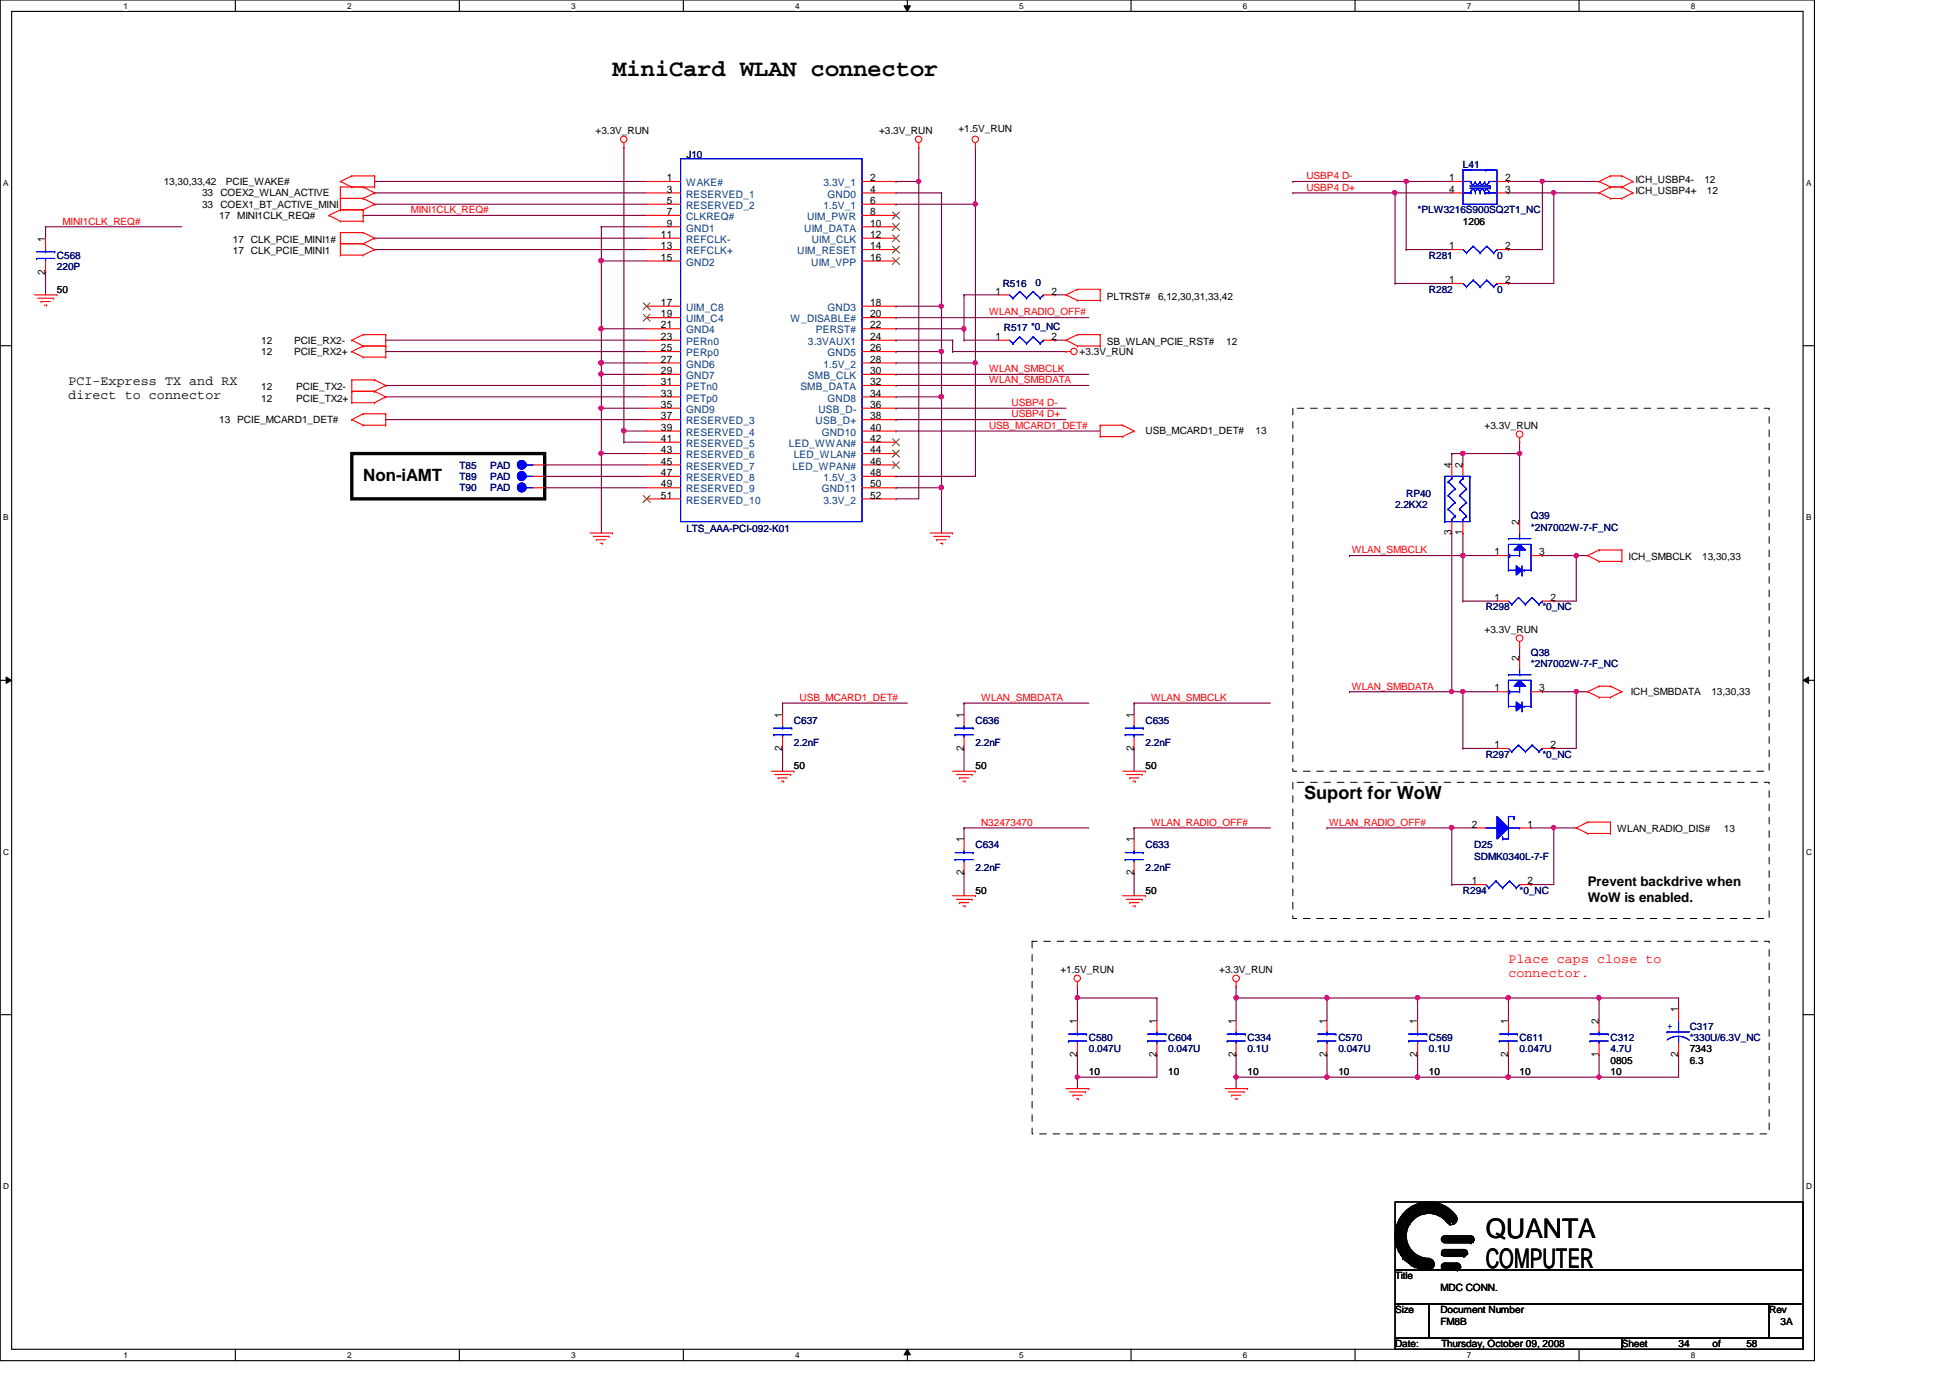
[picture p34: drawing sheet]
<svg xmlns="http://www.w3.org/2000/svg" width="297mm" height="210mm" viewBox="0 0 297 210" stroke-linecap="round" stroke-linejoin="round" font-family="sans-serif">
<defs><g id="words">
<g font-size="4.1">
<text x="226.3" y="188.5">QUANTA</text>
<text x="226.3" y="193.2">COMPUTER</text>
</g>
<text font-size="3.6" x="93.3" y="11.6">MiniCard WLAN connector</text>
<text font-size="2.8" x="198.7" y="121.8">Suport for WoW</text>
<text font-size="2.6" x="55.3" y="73.2">Non-iAMT</text>
<g font-size="2">
<text x="10.4" y="58.6">PCI-Express TX and RX</text>
<text x="10.4" y="60.7">direct to connector</text>
<text x="241.8" y="134.9">Prevent backdrive when</text>
<text x="241.8" y="137.4">WoW is enabled.</text>
</g>
<g font-size="2" fill="#f00">
<text x="229.8" y="146.6">Place caps close to</text>
<text x="229.8" y="148.8">connector.</text>
</g>
<g font-size="1.6">
<text x="101.6" y="27.6">1</text>
<text x="101.6" y="29.3">3</text>
<text x="132.5" y="27.6">2</text>
<text x="132.5" y="29.3">4</text>
<text x="220.7" y="27.6">1</text>
<text x="220.7" y="29.3">4</text>
<text x="229.3" y="27.6">2</text>
<text x="229.3" y="29.3">3</text>
<text x="101.6" y="31.1">5</text>
<text x="101.6" y="32.8">7</text>
<text x="101.6" y="34.5">9</text>
<text x="132.5" y="31.1">6</text>
<text x="132.5" y="32.8">8</text>
<text x="132.5" y="34.5">10</text>
<text x="6.9" y="41.8" transform="rotate(-90 6.9 41.8)">2</text>
<text x="6.9" y="36.8" transform="rotate(-90 6.9 36.8)">1</text>
<text x="100.7" y="36.2">11</text>
<text x="100.7" y="38">13</text>
<text x="100.7" y="39.7">15</text>
<text x="132.5" y="36.2">12</text>
<text x="132.5" y="38">14</text>
<text x="132.5" y="39.7">16</text>
<text x="220.7" y="38">1</text>
<text x="229.3" y="38">2</text>
<text x="100.7" y="46.6">17</text>
<text x="132.5" y="46.6">18</text>
<text x="151.6" y="44.9">1</text>
<text x="160.2" y="44.9">2</text>
<text x="220.7" y="43.1">1</text>
<text x="229.3" y="43.1">2</text>
<text x="100.7" y="48.3">19</text>
<text x="100.7" y="50">21</text>
<text x="100.7" y="51.8">23</text>
<text x="100.7" y="53.5">25</text>
<text x="132.5" y="48.3">20</text>
<text x="132.5" y="50">22</text>
<text x="132.5" y="51.8">24</text>
<text x="132.5" y="53.5">26</text>
<text x="151.6" y="51.8">1</text>
<text x="160.2" y="51.8">2</text>
<text x="100.7" y="55.2">27</text>
<text x="100.7" y="57">29</text>
<text x="100.7" y="58.7">31</text>
<text x="132.5" y="55.2">28</text>
<text x="132.5" y="57">30</text>
<text x="132.5" y="58.7">32</text>
<text x="100.7" y="60.4">33</text>
<text x="100.7" y="62.1">35</text>
<text x="100.7" y="63.9">37</text>
<text x="100.7" y="65.6">39</text>
<text x="132.5" y="60.4">34</text>
<text x="132.5" y="62.1">36</text>
<text x="132.5" y="63.9">38</text>
<text x="132.5" y="65.6">40</text>
<text x="100.7" y="67.3">41</text>
<text x="100.7" y="69">43</text>
<text x="100.7" y="70.8">45</text>
<text x="132.5" y="67.3">42</text>
<text x="132.5" y="69">44</text>
<text x="132.5" y="70.8">46</text>
<text x="221.1" y="71.3" transform="rotate(-90 221.1 71.3)">4</text>
<text x="222.8" y="71.3" transform="rotate(-90 222.8 71.3)">2</text>
<text x="100.7" y="72.5">47</text>
<text x="100.7" y="74.3">49</text>
<text x="100.7" y="75.9">51</text>
<text x="132.5" y="72.5">48</text>
<text x="132.5" y="74.3">50</text>
<text x="132.5" y="75.9">52</text>
<text x="221.1" y="81.5" transform="rotate(-90 221.1 81.5)">3</text>
<text x="222.8" y="81.5" transform="rotate(-90 222.8 81.5)">1</text>
<text x="231.4" y="80" transform="rotate(-90 231.4 80)">2</text>
<text x="227.7" y="84.6">1</text>
<text x="234.4" y="84.6">3</text>
<text x="227.7" y="91.5">1</text>
<text x="236.2" y="91.5">2</text>
<text x="231.4" y="100.7" transform="rotate(-90 231.4 100.7)">2</text>
<text x="227.7" y="105.3">1</text>
<text x="234.4" y="105.3">3</text>
<text x="119.2" y="109.3" transform="rotate(-90 119.2 109.3)">1</text>
<text x="146.8" y="109.3" transform="rotate(-90 146.8 109.3)">1</text>
<text x="172.7" y="109.3" transform="rotate(-90 172.7 109.3)">1</text>
<text x="227.7" y="114">1</text>
<text x="236.2" y="114">2</text>
<text x="119.2" y="114.3" transform="rotate(-90 119.2 114.3)">2</text>
<text x="146.8" y="114.3" transform="rotate(-90 146.8 114.3)">2</text>
<text x="172.7" y="114.3" transform="rotate(-90 172.7 114.3)">2</text>
<text x="146.8" y="128.3" transform="rotate(-90 146.8 128.3)">1</text>
<text x="172.7" y="128.3" transform="rotate(-90 172.7 128.3)">1</text>
<text x="224.2" y="126.1">2</text>
<text x="232.7" y="126.1">1</text>
<text x="146.8" y="133.3" transform="rotate(-90 146.8 133.3)">2</text>
<text x="172.7" y="133.3" transform="rotate(-90 172.7 133.3)">2</text>
<text x="224.2" y="134.7">1</text>
<text x="232.7" y="134.7">2</text>
<text x="164.1" y="156" transform="rotate(-90 164.1 156)">1</text>
<text x="176.2" y="156" transform="rotate(-90 176.2 156)">1</text>
<text x="188.3" y="156" transform="rotate(-90 188.3 156)">1</text>
<text x="202.1" y="156" transform="rotate(-90 202.1 156)">1</text>
<text x="215.9" y="156" transform="rotate(-90 215.9 156)">1</text>
<text x="229.7" y="156" transform="rotate(-90 229.7 156)">1</text>
<text x="243.5" y="156" transform="rotate(-90 243.5 156)">2</text>
<text x="255.6" y="154.2" transform="rotate(-90 255.6 154.2)">1</text>
<text x="164.1" y="161" transform="rotate(-90 164.1 161)">2</text>
<text x="176.2" y="161" transform="rotate(-90 176.2 161)">2</text>
<text x="188.3" y="161" transform="rotate(-90 188.3 161)">2</text>
<text x="202.1" y="161" transform="rotate(-90 202.1 161)">2</text>
<text x="215.9" y="161" transform="rotate(-90 215.9 161)">2</text>
<text x="229.7" y="161" transform="rotate(-90 229.7 161)">2</text>
<text x="243.5" y="161" transform="rotate(-90 243.5 161)">1</text>
<text x="255.6" y="161" transform="rotate(-90 255.6 161)">2</text>
</g>
<g font-size="1.6" fill="#004080">
<text x="104.5" y="28.4">WAKE#</text>
<text x="125.4" y="28.4">3.3V_1</text>
<text x="104.5" y="30.1">RESERVED_1</text>
<text x="104.5" y="31.8">RESERVED_2</text>
<text x="104.5" y="33.5">CLKREQ#</text>
<text x="104.5" y="35.3">GND1</text>
<text x="122.5" y="35.3">UIM_DATA</text>
<text x="122.9" y="33.5">UIM_PWR</text>
<text x="125.4" y="31.8">1.5V_1</text>
<text x="126.1" y="30.1">GND0</text>
<text x="104.5" y="37">REFCLK-</text>
<text x="104.5" y="38.7">REFCLK+</text>
<text x="104.5" y="40.5">GND2</text>
<text x="121.5" y="38.7">UIM_RESET</text>
<text x="123.6" y="40.5">UIM_VPP</text>
<text x="123.7" y="37">UIM_CLK</text>
<text x="104.5" y="47.4">UIM_C8</text>
<text x="126.1" y="47.4">GND3</text>
<text x="104.5" y="49.1">UIM_C4</text>
<text x="104.5" y="50.8">GND4</text>
<text x="104.5" y="52.5">PERn0</text>
<text x="120.4" y="49.1">W_DISABLE#</text>
<text x="123.1" y="52.5">3.3VAUX1</text>
<text x="124.3" y="50.8">PERST#</text>
<text x="104.5" y="54.3">PERp0</text>
<text x="104.5" y="56">GND6</text>
<text x="104.5" y="57.7">GND7</text>
<text x="104.5" y="59.4">PETn0</text>
<text x="121.9" y="59.4">SMB_DATA</text>
<text x="123.1" y="57.7">SMB_CLK</text>
<text x="125.4" y="56">1.5V_2</text>
<text x="126.1" y="54.3">GND5</text>
<text x="104.5" y="61.2">PETp0</text>
<text x="104.5" y="62.9">GND9</text>
<text x="104.5" y="64.6">RESERVED_3</text>
<text x="124.2" y="64.6">USB_D+</text>
<text x="124.7" y="62.9">USB_D-</text>
<text x="126.1" y="61.2">GND8</text>
<text x="104.5" y="66.4">RESERVED_4</text>
<text x="104.5" y="68.1">RESERVED_5</text>
<text x="104.5" y="69.8">RESERVED_6</text>
<text x="104.5" y="71.5">RESERVED_7</text>
<text x="120.2" y="68.1">LED_WWAN#</text>
<text x="120.7" y="71.5">LED_WPAN#</text>
<text x="120.9" y="69.8">LED_WLAN#</text>
<text x="125.2" y="66.4">GND10</text>
<text x="104.5" y="73.3">RESERVED_8</text>
<text x="104.5" y="75">RESERVED_9</text>
<text x="104.5" y="76.7">RESERVED_10</text>
<text x="125.2" y="75">GND11</text>
<text x="125.4" y="73.3">1.5V_3</text>
<text x="125.4" y="76.7">3.3V_2</text>
</g>
<g font-size="1.5">
<text x="90.7" y="20.4">+3.3V_RUN</text>
<text x="133.9" y="20.4">+3.3V_RUN</text>
<text x="146" y="20.1">+1.5V_RUN</text>
<text x="24.9" y="28.2">13,30,33,42</text>
<text x="30.8" y="29.9">33</text>
<text x="33.6" y="29.9">COEX2_WLAN_ACTIVE</text>
<text x="34.4" y="28.2">PCIE_WAKE#</text>
<text x="249.1" y="27.8">ICH_USBP4-</text>
<text x="249.1" y="29.5">ICH_USBP4+</text>
<text x="259.6" y="27.8">12</text>
<text x="260" y="29.5">12</text>
<text x="30.8" y="31.6">33</text>
<text x="33.4" y="33.4">17 MINI1CLK_REQ#</text>
<text x="33.6" y="31.6">COEX1_BT_ACTIVE_MINI</text>
<text x="222.8" y="34.2">1206</text>
<text x="35.5" y="38.7">17 CLK_PCIE_MINI1</text>
<text x="35.5" y="37">17 CLK_PCIE_MINI1#</text>
<text x="8.7" y="44.6">50</text>
<text x="168.6" y="45.6">PLTRST#</text>
<text x="176.4" y="45.6">6,12,30,31,33,42</text>
<text x="39.8" y="52.4">12</text>
<text x="44.8" y="52.4">PCIE_RX2-</text>
<text x="168.6" y="52.5">SB_WLAN_PCIE_RST#</text>
<text x="186.8" y="52.5">12</text>
<text x="39.8" y="59.4">12</text>
<text x="39.8" y="54.1">12</text>
<text x="44.8" y="54.1">PCIE_RX2+</text>
<text x="45.1" y="59.4">PCIE_TX2-</text>
<text x="164.5" y="54.1">+3.3V_RUN</text>
<text x="33.4" y="64.4">13 PCIE_MCARD1_DET#</text>
<text x="39.8" y="61.2">12</text>
<text x="45.1" y="61.2">PCIE_TX2+</text>
<text x="226.1" y="65.3">+3.3V_RUN</text>
<text x="174.5" y="66.2">USB_MCARD1_DET#</text>
<text x="191.3" y="66.2">13</text>
<text x="248.1" y="85.3">ICH_SMBCLK</text>
<text x="259.3" y="85.3">13,30,33</text>
<text x="226.1" y="96.4">+3.3V_RUN</text>
<text x="248.4" y="105.9">ICH_SMBDATA</text>
<text x="260.7" y="105.9">13,30,33</text>
<text x="120.9" y="117.1">50</text>
<text x="148.6" y="117.1">50</text>
<text x="174.5" y="117.1">50</text>
<text x="246.3" y="126.8">WLAN_RADIO_DIS#</text>
<text x="262.6" y="126.8">13</text>
<text x="148.6" y="136.1">50</text>
<text x="174.5" y="136.1">50</text>
<text x="161.5" y="148.2">+1.5V_RUN</text>
<text x="185.7" y="148.2">+3.3V_RUN</text>
<text x="257.4" y="160.3">7343</text>
<text x="165.9" y="163.7">10</text>
<text x="178" y="163.7">10</text>
<text x="190" y="163.7">10</text>
<text x="203.9" y="163.7">10</text>
<text x="217.7" y="163.7">10</text>
<text x="231.5" y="163.7">10</text>
<text x="245.3" y="163.7">10</text>
<text x="245.3" y="162.1">0805</text>
<text x="257.4" y="162.1">6.3</text>
<text x="212.5" y="194.9">Title</text>
<text x="219.4" y="196.6">MDC CONN.</text>
<text x="212.5" y="200">Size</text>
<text x="219.4" y="200">Document Number</text>
<text x="219.4" y="201.8">FM8B</text>
<text x="269.5" y="200">Rev</text>
<text x="271.2" y="201.8">3A</text>
<text x="212.5" y="205.2">Date:</text>
<text x="219.6" y="205.2">Thursday, October 09, 2008</text>
<text x="247.1" y="205.2">Sheet</text>
<text x="255.7" y="205.2">34</text>
<text x="260.9" y="205.2">of</text>
<text x="266" y="205.2">58</text>
</g>
<g font-size="1.5" fill="#000080">
<text x="104.6" y="24">J10</text>
<text x="222.8" y="25.6">L41</text>
<text x="215.9" y="32.5">*PLW3216S900SQ2T1_NC</text>
<text x="8.7" y="39.4">C568</text>
<text x="8.7" y="41.1">220P</text>
<text x="217.7" y="39.4">R281</text>
<text x="228" y="39.4">0</text>
<text x="152.7" y="43.7">R516</text>
<text x="157.7" y="43.6">0</text>
<text x="217.7" y="44.6">R282</text>
<text x="228" y="44.6">0</text>
<text x="152.9" y="50.5">R517 *0_NC</text>
<text x="70" y="71.4">T85</text>
<text x="74.7" y="71.4">PAD</text>
<text x="70" y="73.1">T89</text>
<text x="70" y="74.8">T90</text>
<text x="74.7" y="73.1">PAD</text>
<text x="74.7" y="74.8">PAD</text>
<text x="212.5" y="77.4">2.2KX2</text>
<text x="214.2" y="75.7">RP40</text>
<text x="104.6" y="81">LTS_AAA-PCI-092-K01</text>
<text x="233.2" y="79.1">Q39</text>
<text x="233.2" y="80.9">*2N7002W-7-F_NC</text>
<text x="226.3" y="93">R298</text>
<text x="234.9" y="93">*0_NC</text>
<text x="233.2" y="99.9">Q38</text>
<text x="233.2" y="101.6">*2N7002W-7-F_NC</text>
<text x="120.9" y="110.2">C637</text>
<text x="120.9" y="113.7">2.2nF</text>
<text x="148.6" y="110.2">C636</text>
<text x="148.6" y="113.7">2.2nF</text>
<text x="174.5" y="110.2">C635</text>
<text x="174.5" y="113.7">2.2nF</text>
<text x="226.3" y="115.4">R297</text>
<text x="234.9" y="115.4">*0_NC</text>
<text x="148.6" y="129.2">C634</text>
<text x="174.5" y="129.2">C633</text>
<text x="224.6" y="129.2">D25</text>
<text x="224.6" y="130.9">SDMK0340L-7-F</text>
<text x="148.6" y="132.7">2.2nF</text>
<text x="174.5" y="132.7">2.2nF</text>
<text x="222.8" y="136.1">R294</text>
<text x="231.5" y="136.1">*0_NC</text>
<text x="165.9" y="158.6">C580</text>
<text x="165.9" y="160.3">0.047U</text>
<text x="178" y="158.6">C604</text>
<text x="178" y="160.3">0.047U</text>
<text x="190" y="158.6">C334</text>
<text x="190" y="160.3">0.1U</text>
<text x="203.9" y="158.6">C570</text>
<text x="203.9" y="160.3">0.047U</text>
<text x="217.7" y="158.6">C569</text>
<text x="217.7" y="160.3">0.1U</text>
<text x="231.5" y="158.6">C611</text>
<text x="231.5" y="160.3">0.047U</text>
<text x="245.3" y="158.6">C312</text>
<text x="245.3" y="160.3">4.7U</text>
<text x="257.4" y="156.8">C317</text>
<text x="257.4" y="158.6">*330U/6.3V_NC</text>
</g>
<g font-size="1.5" fill="#f00">
<text x="199" y="29">USBP4 D+</text>
<text x="199" y="27.3">USBP4 D-</text>
<text x="9.5" y="34.2">MINI1CLK_REQ#</text>
<text x="62.6" y="32.5">MINI1CLK_REQ#</text>
<text x="150.7" y="48">WLAN_RADIO_OFF#</text>
<text x="150.7" y="56.7">WLAN_SMBCLK</text>
<text x="150.7" y="58.4">WLAN_SMBDATA</text>
<text x="150.7" y="65.3">USB_MCARD1_DET#</text>
<text x="154.1" y="61.8">USBP4 D-</text>
<text x="154.1" y="63.6">USBP4 D+</text>
<text x="205.9" y="84.3">WLAN_SMBCLK</text>
<text x="121.8" y="106.8">USB_MCARD1_DET#</text>
<text x="149.4" y="106.8">WLAN_SMBDATA</text>
<text x="175.3" y="106.8">WLAN_SMBCLK</text>
<text x="205.9" y="105">WLAN_SMBDATA</text>
<text x="149.4" y="125.8">N32473470</text>
<text x="175.3" y="125.8">WLAN_RADIO_OFF#</text>
<text x="202.5" y="125.8">WLAN_RADIO_OFF#</text>
</g>
<text font-size="1.5" fill="#00f" x="254" y="156.7">+</text>
<g font-size="1.3">
<text x="18.8" y="1.4">1</text>
<text x="52.9" y="1.4">2</text>
<text x="87" y="1.4">3</text>
<text x="121.1" y="1.4">4</text>
<text x="155.2" y="1.4">5</text>
<text x="189.3" y="1.4">6</text>
<text x="223.4" y="1.4">7</text>
<text x="257.6" y="1.4">8</text>
<text x=".5" y="28.3">A</text>
<text x="275.1" y="28.3">A</text>
<text x=".5" y="79.2">B</text>
<text x="275.1" y="79.2">B</text>
<text x=".5" y="130.2">C</text>
<text x="275.1" y="130.2">C</text>
<text x=".5" y="181.1">D</text>
<text x="275.1" y="181.1">D</text>
<text x="18.8" y="206.9">1</text>
<text x="52.9" y="206.9">2</text>
<text x="87" y="206.9">3</text>
<text x="121.1" y="206.9">4</text>
<text x="155.2" y="206.9">5</text>
<text x="189.3" y="206.9">6</text>
<text x="223.4" y="206.9">7</text>
<text x="257.6" y="206.9">8</text>
</g>
</g></defs>
<path d="M0 0h276.4v207.3h-276.4zM1.8 1.7h272.9v203.8h-272.9z" fill="none" stroke="#000" stroke-width=".17"/>
<g fill="#fff">
<path d="M18.8 .2h.7v1.4h-.7z"/>
<path d="M18.8 205.7h.7v1.4h-.7z"/>
</g>
<path d="M35.9 0v1.7M35.9 205.5v1.8" fill="none" stroke="#000" stroke-width=".17"/>
<g fill="#fff">
<path d="M52.9 .2h.6v1.4h-.6z"/>
<path d="M52.9 205.7h.6v1.4h-.6z"/>
</g>
<path d="M70 0v1.7M70 205.5v1.8" fill="none" stroke="#000" stroke-width=".17"/>
<g fill="#fff">
<path d="M87 .2h.7v1.4h-.7z"/>
<path d="M87 205.7h.7v1.4h-.7z"/>
</g>
<path d="M104.1 0v1.7M104.1 205.5v1.8" fill="none" stroke="#000" stroke-width=".17"/>
<g fill="#fff">
<path d="M121.1 .2h.7v1.4h-.7z"/>
<path d="M121.1 205.7h.7v1.4h-.7z"/>
</g>
<path d="M138.2 0v1.7M138.2 205.5v1.8" fill="none" stroke="#000" stroke-width=".17"/>
<path d="M137.7 .9h1l-.5 .8zM138.2 205.5l.5 .9h-1z" fill="#000"/>
<path d="M137.7 .9h1l-.5 .8zM138.2 205.5l.5 .9h-1z" fill="none" stroke="#000" stroke-width=".15"/>
<g fill="#fff">
<path d="M155.2 .2h.7v1.4h-.7z"/>
<path d="M155.2 205.7h.7v1.4h-.7z"/>
</g>
<path d="M172.3 0v1.7M172.3 205.5v1.8" fill="none" stroke="#000" stroke-width=".17"/>
<g fill="#fff">
<path d="M189.3 .2h.7v1.4h-.7z"/>
<path d="M189.3 205.7h.7v1.4h-.7z"/>
</g>
<path d="M206.4 0v1.7M206.4 205.5v1.8" fill="none" stroke="#000" stroke-width=".17"/>
<g fill="#fff">
<path d="M223.4 .2h.7v1.4h-.7z"/>
<path d="M223.4 205.7h.7v1.4h-.7z"/>
</g>
<path d="M240.5 0v1.7M240.5 205.5v1.8" fill="none" stroke="#000" stroke-width=".17"/>
<g fill="#fff">
<path d="M257.6 .2h.6v1.4h-.6z"/>
<path d="M257.6 205.7h.6v1.4h-.6z"/>
<path d="M.5 27.2h.8v1.4h-.8z"/>
<path d="M275.1 27.2h.8v1.4h-.8z"/>
<path d="M.5 78.1h.8v1.4h-.8z"/>
<path d="M275.1 78.1h.8v1.4h-.8z"/>
</g>
<path d="M0 52.7h1.8M274.7 52.7h1.7" fill="none" stroke="#000" stroke-width=".17"/>
<g fill="#fff">
<path d="M.5 129.1h.9v1.4h-.9z"/>
<path d="M275.1 129.1h.9v1.4h-.9z"/>
</g>
<path d="M0 103.6h1.8M274.7 103.6h1.7" fill="none" stroke="#000" stroke-width=".17"/>
<path d="M.9 103.1l.9 .5-.9 .5zM274.7 103.6l.8-.5v1z" fill="#000"/>
<path d="M.9 103.1l.9 .5-.9 .5zM274.7 103.6l.8-.5v1z" fill="none" stroke="#000" stroke-width=".15"/>
<g fill="#fff">
<path d="M.5 180h.9v1.4h-.9z"/>
<path d="M275.1 180h.9v1.4h-.9z"/>
</g>
<path d="M0 154.6h1.8M274.7 154.6h1.7" fill="none" stroke="#000" stroke-width=".17"/>
<g fill="none" stroke="#800040" stroke-width=".17">
<path d="M58.8 51.8h.1M58.8 51.8h39.7M160.7 44.9h.1M160.7 44.9h1.7M95 67.4h.1M95 65.7h.1M95 67.4h3.5M95 65.7v1.7M136.5 74.3h.1M136.5 74.3h6.9M222.8 114h.1M222.8 105.4h.1"/>
<path d="M222.8 114h5.2M222.8 105.4v8.6M164.1 164.1h.1M164.1 164.1v1.7"/>
</g>
<circle cx="222.8" cy="105.3" r=".33" fill="#f0f"/>
<circle cx="222.8" cy="105.3" r=".33" fill="none" stroke="#f0f" stroke-width=".17"/>
<path d="M58.8 58.7h.1M58.8 58.7h39.7M58.8 60.5h.1M58.8 60.5h39.7M221.1 105.4h.1M221.1 105.4h1.7M243.6 160.7h.1M243.6 160.7v3.4" fill="none" stroke="#800040" stroke-width=".17"/>
<circle cx="243.6" cy="164.1" r=".32" fill="#f0f"/>
<circle cx="243.6" cy="164.1" r=".32" fill="none" stroke="#f0f" stroke-width=".17"/>
<g fill="none" stroke="#800040" stroke-width=".17">
<path d="M57.1 29.4h.1M57.1 29.4h41.4M146.9 44.9h.1M146.9 44.9v5.2M146.9 44.9h5.2M136.5 62.2h.1M136.5 63.9h.1M136.5 62.2h25.9M136.5 63.9h25.9M231.5 69.1h.1M231.5 69.1v10.4M243.6 164.1h.1"/>
<path d="M243.6 164.1h12.1"/>
</g>
<circle cx="231.5" cy="69.1" r=".33" fill="#f0f"/>
<circle cx="231.5" cy="69.1" r=".33" fill="none" stroke="#f0f" stroke-width=".17"/>
<path d="M221.1 69.1h.1M221.1 69.1v1.7M221.1 81.2h.1M221.1 81.2v24.2M222.8 84.6h.1M222.8 84.6h5.2" fill="none" stroke="#800040" stroke-width=".17"/>
<circle cx="222.8" cy="84.6" r=".34" fill="#f0f"/>
<circle cx="222.8" cy="84.6" r=".34" fill="none" stroke="#f0f" stroke-width=".17"/>
<path d="M222.8 69.1h.1M222.8 69.1h8.7" fill="none" stroke="#800040" stroke-width=".17"/>
<circle cx="222.8" cy="69.1" r=".33" fill="#f0f"/>
<circle cx="222.8" cy="69.1" r=".33" fill="none" stroke="#f0f" stroke-width=".17"/>
<path d="M222.8 84.6h.1M222.8 91.6h.1M222.8 84.6v7M222.8 91.6h5.2M236.7 91.6h.1M240.1 84.6h.1M240.1 84.6h1.7M240.1 84.6v7h-3.4" fill="none" stroke="#800040" stroke-width=".17"/>
<circle cx="240.1" cy="84.6" r=".34" fill="#f0f"/>
<circle cx="240.1" cy="84.6" r=".34" fill="none" stroke="#f0f" stroke-width=".17"/>
<path d="M222.8 69.1h.1M222.8 69.1v1.7M231.5 67.4h.1M231.5 67.4v1.7M231.5 98.5h.1M231.5 98.5v1.7M234.9 84.6h.1M234.9 84.6h5.2M164.1 152h.1M164.1 152h12.1" fill="none" stroke="#800040" stroke-width=".17"/>
<circle cx="164.1" cy="152" r=".33" fill="#f0f"/>
<circle cx="164.1" cy="152" r=".33" fill="none" stroke="#f0f" stroke-width=".17"/>
<path d="M164.1 160.7h.1M164.1 160.7v3.4" fill="none" stroke="#800040" stroke-width=".17"/>
<circle cx="164.1" cy="164.1" r=".32" fill="#f0f"/>
<circle cx="164.1" cy="164.1" r=".32" fill="none" stroke="#f0f" stroke-width=".17"/>
<g fill="none" stroke="#800040" stroke-width=".17">
<path d="M58.8 53.6h.1M58.8 53.6h39.7M136.5 60.5h.1M136.5 60.5h6.9M176.2 152h.1M176.2 152v3.4M164.1 164.1h.1M176.2 160.7h.1M176.2 160.7v3.4h-12.1M188.3 164.1h.1M188.3 164.1h13.8M188.3 164.1v1.7"/>
<path d="M229.8 164.1h.1M229.8 164.1h13.8M255.7 160.7h.1M255.7 160.7v3.4"/>
</g>
<circle cx="202.1" cy="164.1" r=".32" fill="#f0f"/>
<circle cx="202.1" cy="164.1" r=".32" fill="none" stroke="#f0f" stroke-width=".17"/>
<circle cx="188.3" cy="164.1" r=".33" fill="#f0f"/>
<circle cx="188.3" cy="164.1" r=".33" fill="none" stroke="#f0f" stroke-width=".17"/>
<path d="M215.9 164.1h.1M215.9 164.1h13.9" fill="none" stroke="#800040" stroke-width=".17"/>
<circle cx="229.7" cy="164.1" r=".33" fill="#f0f"/>
<circle cx="229.7" cy="164.1" r=".33" fill="none" stroke="#f0f" stroke-width=".17"/>
<circle cx="215.9" cy="164.1" r=".32" fill="#f0f"/>
<circle cx="215.9" cy="164.1" r=".32" fill="none" stroke="#f0f" stroke-width=".17"/>
<path d="M202.1 164.1h.1M202.1 164.1h13.8" fill="none" stroke="#800040" stroke-width=".17"/>
<circle cx="215.9" cy="164.1" r=".32" fill="#f0f"/>
<circle cx="215.9" cy="164.1" r=".32" fill="none" stroke="#f0f" stroke-width=".17"/>
<circle cx="202.1" cy="164.1" r=".32" fill="#f0f"/>
<circle cx="202.1" cy="164.1" r=".32" fill="none" stroke="#f0f" stroke-width=".17"/>
<path d="M58.8 63.9h.1M58.8 63.9h39.7M188.3 152h.1M188.3 152v3.4M202.1 152h.1M202.1 152h13.8M215.9 152h.1M215.9 152v3.4" fill="none" stroke="#800040" stroke-width=".17"/>
<circle cx="215.9" cy="152" r=".33" fill="#f0f"/>
<circle cx="215.9" cy="152" r=".33" fill="none" stroke="#f0f" stroke-width=".17"/>
<circle cx="202.1" cy="152" r=".33" fill="#f0f"/>
<circle cx="202.1" cy="152" r=".33" fill="none" stroke="#f0f" stroke-width=".17"/>
<path d="M188.3 150.3h.1M188.3 150.3v1.7M202.1 152h.1M202.1 152v3.4M229.8 152h.1M229.8 152v3.4M229.8 160.7h.1M229.8 160.7v3.4" fill="none" stroke="#800040" stroke-width=".17"/>
<circle cx="229.7" cy="164.1" r=".33" fill="#f0f"/>
<circle cx="229.7" cy="164.1" r=".33" fill="none" stroke="#f0f" stroke-width=".17"/>
<path d="M229.8 152h.1M229.8 152h13.8" fill="none" stroke="#800040" stroke-width=".17"/>
<circle cx="243.5" cy="152" r=".33" fill="#f0f"/>
<circle cx="243.5" cy="152" r=".33" fill="none" stroke="#f0f" stroke-width=".17"/>
<circle cx="229.7" cy="152" r=".34" fill="#f0f"/>
<circle cx="229.7" cy="152" r=".34" fill="none" stroke="#f0f" stroke-width=".17"/>
<path d="M188.3 152h.1M188.3 152h13.8" fill="none" stroke="#800040" stroke-width=".17"/>
<circle cx="188.3" cy="152" r=".34" fill="#f0f"/>
<circle cx="188.3" cy="152" r=".34" fill="none" stroke="#f0f" stroke-width=".17"/>
<path d="M143.4 74.3h.1M143.4 74.3v6.9M188.3 160.7h.1M188.3 160.7v3.4M202.1 160.7h.1M202.1 160.7v3.4" fill="none" stroke="#800040" stroke-width=".17"/>
<circle cx="143.4" cy="74.2" r=".34" fill="#f0f"/>
<circle cx="143.4" cy="74.2" r=".34" fill="none" stroke="#f0f" stroke-width=".17"/>
<path d="M140 27.6h.1M140 27.6v48.4" fill="none" stroke="#800040" stroke-width=".17"/>
<circle cx="139.9" cy="27.6" r=".32" fill="#f0f"/>
<circle cx="139.9" cy="27.6" r=".32" fill="none" stroke="#f0f" stroke-width=".17"/>
<path d="M91.6 39.8h.1M91.6 39.8h6.9M136.5 27.6h.1M140 22.5h.1M140 22.5v5.1h-3.5M136.5 51.8h.1M136.5 51.8h8.6" fill="none" stroke="#800040" stroke-width=".17"/>
<circle cx="91.6" cy="39.7" r=".34" fill="#f0f"/>
<circle cx="91.6" cy="39.7" r=".34" fill="none" stroke="#f0f" stroke-width=".17"/>
<path d="M91.6 39.8h.1M91.6 39.8v10.3M234.9 105.4h.1M234.9 105.4h5.2M236.7 114h.1M236.7 114h3.4M236.7 126.1h.1M236.7 126.1v8.6" fill="none" stroke="#800040" stroke-width=".17"/>
<circle cx="236.6" cy="126.1" r=".33" fill="#f0f"/>
<circle cx="236.6" cy="126.1" r=".33" fill="none" stroke="#f0f" stroke-width=".17"/>
<path d="M146.9 51.8h.1M146.9 50.1h.1M146.9 51.8h5.2M146.9 50.1v1.7M160.7 51.8h.1M160.7 51.8h1.7M91.6 62.2h.1M91.6 62.2v6.9M236.7 126.1h.1M236.7 126.1h3.4" fill="none" stroke="#800040" stroke-width=".17"/>
<circle cx="146.8" cy="50.1" r=".33" fill="#f0f"/>
<circle cx="146.8" cy="50.1" r=".33" fill="none" stroke="#f0f" stroke-width=".17"/>
<g fill="none" stroke="#800040" stroke-width=".17">
<path d="M57.1 38h.1M57.1 36.3h.1M57.1 38h41.4M57.1 36.3h41.4M91.6 34.5h.1M91.6 34.5v5.3M145.1 51.8h.1M145.1 51.8v1.8M83 70.8h.1M83 74.3h.1M83 72.6h.1M83 70.8h15.5"/>
<path d="M83 74.3h15.5M83 72.6h15.5M143.4 60.5h.1M143.4 60.5v13.8M221.1 69.1h.1M221.1 69.1h1.7M205.6 84.6h.1M222.8 81.2h.1M222.8 81.2v3.4h-17.2M222.8 105.4h.1M222.8 105.4h5.2M164.1 150.3h.1"/>
<path d="M164.1 150.3v1.7M215.9 160.7h.1M215.9 160.7v3.4"/>
</g>
<circle cx="143.4" cy="60.4" r=".33" fill="#f0f"/>
<circle cx="143.4" cy="60.4" r=".33" fill="none" stroke="#f0f" stroke-width=".17"/>
<path d="M91.6 55.3h.1M91.6 55.3v1.7" fill="none" stroke="#800040" stroke-width=".17"/>
<circle cx="91.6" cy="55.3" r=".33" fill="#f0f"/>
<circle cx="91.6" cy="55.3" r=".33" fill="none" stroke="#f0f" stroke-width=".17"/>
<path d="M148.6 22.5h.1M148.6 22.5v8.6M91.6 57h.1M91.6 57v5.2M136.5 65.7h.1M136.5 65.7h31.1M240.1 105.4h.1M240.1 105.4v8.6M215.9 152h.1M215.9 152h13.9" fill="none" stroke="#800040" stroke-width=".17"/>
<circle cx="240.1" cy="105.3" r=".33" fill="#f0f"/>
<circle cx="240.1" cy="105.3" r=".33" fill="none" stroke="#f0f" stroke-width=".17"/>
<path d="M95 22.5h.1M95 22.5v43.2M95 65.7h.1M95 65.7h3.5M240.1 105.4h.1M240.1 105.4h1.7" fill="none" stroke="#800040" stroke-width=".17"/>
<circle cx="95" cy="65.6" r=".33" fill="#f0f"/>
<circle cx="95" cy="65.6" r=".33" fill="none" stroke="#f0f" stroke-width=".17"/>
<path d="M91.6 69.1h.1M91.6 69.1h6.9" fill="none" stroke="#800040" stroke-width=".17"/>
<circle cx="91.6" cy="69.1" r=".33" fill="#f0f"/>
<circle cx="91.6" cy="69.1" r=".33" fill="none" stroke="#f0f" stroke-width=".17"/>
<path d="M221.1 126.1h.1M221.1 134.7h.1M221.1 126.1h3.5M221.1 134.7h3.5M221.1 126.1v8.6M233.2 126.1h.1M233.2 126.1h3.5" fill="none" stroke="#800040" stroke-width=".17"/>
<circle cx="221.1" cy="126.1" r=".34" fill="#f0f"/>
<circle cx="221.1" cy="126.1" r=".34" fill="none" stroke="#f0f" stroke-width=".17"/>
<path d="M205.6 105.4h.1M205.6 105.4h15.5M202.1 126.1h.1M202.1 126.1h19M233.2 134.7h.1M233.2 134.7h3.5M164.1 152h.1M164.1 152v3.4M243.6 152h.1M243.6 152v3.4" fill="none" stroke="#800040" stroke-width=".17"/>
<circle cx="221.1" cy="105.3" r=".33" fill="#f0f"/>
<circle cx="221.1" cy="105.3" r=".33" fill="none" stroke="#f0f" stroke-width=".17"/>
<g fill="none" stroke="#800040" stroke-width=".17">
<path d="M136.5 29.4h.1M136.5 29.4h6.9M143.4 29.4h.1M143.4 29.4v24.2M136.5 48.4h.1M136.5 46.7h.1M136.5 48.4h29.4M136.5 46.7h6.9M143.4 46.7h.1M145.1 53.6h.1M145.1 53.6h17.3M243.6 152h.1"/>
<path d="M243.6 152h12.1M255.7 152h.1M255.7 152v1.7"/>
</g>
<circle cx="143.4" cy="46.6" r=".33" fill="#f0f"/>
<circle cx="143.4" cy="46.6" r=".33" fill="none" stroke="#f0f" stroke-width=".17"/>
<path d="M136.5 53.6h.1M136.5 53.6h6.9M143.4 53.6h.1M143.4 53.6v6.9" fill="none" stroke="#800040" stroke-width=".17"/>
<circle cx="143.4" cy="60.4" r=".33" fill="#f0f"/>
<circle cx="143.4" cy="60.4" r=".33" fill="none" stroke="#f0f" stroke-width=".17"/>
<circle cx="143.4" cy="53.5" r=".33" fill="#f0f"/>
<circle cx="143.4" cy="53.5" r=".33" fill="none" stroke="#f0f" stroke-width=".17"/>
<path d="M136.5 31.1h.1M136.5 31.1h12.1M148.6 31.1h.1M148.6 31.1v24.2" fill="none" stroke="#800040" stroke-width=".17"/>
<circle cx="148.6" cy="55.3" r=".32" fill="#f0f"/>
<circle cx="148.6" cy="55.3" r=".32" fill="none" stroke="#f0f" stroke-width=".17"/>
<circle cx="148.6" cy="31.1" r=".33" fill="#f0f"/>
<circle cx="148.6" cy="31.1" r=".33" fill="none" stroke="#f0f" stroke-width=".17"/>
<path d="M136.5 55.3h.1M136.5 55.3h12.1M148.6 55.3h.1M148.6 55.3v17.3h-12.1M91.6 62.2h.1M91.6 62.2h6.9M136.5 72.6h.1M136.5 76h.1M136.5 76h3.5" fill="none" stroke="#800040" stroke-width=".17"/>
<circle cx="91.6" cy="62.2" r=".33" fill="#f0f"/>
<circle cx="91.6" cy="62.2" r=".33" fill="none" stroke="#f0f" stroke-width=".17"/>
<path d="M91.6 57h.1M91.6 57h6.9" fill="none" stroke="#800040" stroke-width=".17"/>
<circle cx="91.6" cy="57" r=".34" fill="#f0f"/>
<circle cx="91.6" cy="57" r=".34" fill="none" stroke="#f0f" stroke-width=".17"/>
<path d="M91.6 55.3h.1M91.6 50.1h.1M91.6 55.3h6.9M91.6 50.1v5.2M91.6 50.1h6.9M91.6 69.1h.1M91.6 69.1v12.1" fill="none" stroke="#800040" stroke-width=".17"/>
<circle cx="91.6" cy="55.3" r=".33" fill="#f0f"/>
<circle cx="91.6" cy="55.3" r=".33" fill="none" stroke="#f0f" stroke-width=".17"/>
<circle cx="91.6" cy="50.1" r=".34" fill="#f0f"/>
<circle cx="91.6" cy="50.1" r=".34" fill="none" stroke="#f0f" stroke-width=".17"/>
<g fill="none" stroke="#800040" stroke-width=".17">
<path d="M6.9 34.5h.1M6.9 34.5h20.8M6.9 34.5v1.8M55.3 32.8h.1M55.3 32.8h43.2M57.1 27.6h.1M57.1 31.1h.1M57.1 27.6h41.4M57.1 31.1h41.4M91.6 34.5h.1M91.6 34.5h6.9M196.9 29.4h.1"/>
<path d="M196.9 29.4h15.6M212.5 29.4h.1M212.5 29.4v13.8M229.8 29.4h.1M229.8 38h.1M229.8 29.4h6.9M229.8 38h5.1M234.9 27.6h.1M234.9 27.6h8.7M6.9 41.4h.1M6.9 41.4v3.5M136.5 50.1h.1"/>
<path d="M136.5 57h.1M136.5 58.7h.1M136.5 50.1h10.4M136.5 57h29.4M136.5 58.7h29.4M212.5 43.2h.1M212.5 43.2h8.6M229.8 43.2h.1M229.8 43.2h6.9"/>
</g>
<circle cx="234.9" cy="27.6" r=".32" fill="#f0f"/>
<circle cx="234.9" cy="27.6" r=".32" fill="none" stroke="#f0f" stroke-width=".17"/>
<path d="M236.7 29.4h.1M236.7 29.4h6.9" fill="none" stroke="#800040" stroke-width=".17"/>
<circle cx="236.7" cy="29.4" r=".32" fill="#f0f"/>
<circle cx="236.7" cy="29.4" r=".32" fill="none" stroke="#f0f" stroke-width=".17"/>
<path d="M196.9 27.6h.1M196.9 27.6h17.3M214.2 38h.1M214.2 27.6h.1M214.2 38h6.9M214.2 27.6v10.4M229.8 27.6h.1M229.8 27.6h5.1M234.9 27.6h.1M234.9 27.6v10.4" fill="none" stroke="#800040" stroke-width=".17"/>
<circle cx="214.2" cy="27.6" r=".33" fill="#f0f"/>
<circle cx="214.2" cy="27.6" r=".33" fill="none" stroke="#f0f" stroke-width=".17"/>
<path d="M212.5 29.4h.1M212.5 29.4h8.6M214.2 27.6h.1M214.2 27.6h6.9" fill="none" stroke="#800040" stroke-width=".17"/>
<circle cx="212.5" cy="29.4" r=".33" fill="#f0f"/>
<circle cx="212.5" cy="29.4" r=".33" fill="none" stroke="#f0f" stroke-width=".17"/>
<g fill="none" stroke="#800040" stroke-width=".17">
<path d="M236.7 29.4h.1M236.7 29.4v13.8M119.2 107.1h.1M119.2 114h.1M119.2 107.1h19M119.2 107.1v1.7M119.2 114v3.5M146.9 107.1h.1M146.9 114h.1M146.9 107.1v1.7M146.9 114v3.5M146.9 107.1h19"/>
<path d="M172.8 107.1h.1M172.8 114h.1M172.8 107.1v1.7M172.8 114v3.5M172.8 107.1h20.7M146.9 126.1h.1M146.9 133h.1M146.9 126.1h19M146.9 126.1v1.7M146.9 133v3.4M172.8 126.1h.1M172.8 133h.1"/>
<path d="M172.8 126.1v1.7M172.8 133v3.4M172.8 126.1h20.7"/>
</g>
<g fill="none" stroke="#f00" stroke-width=".17">
<path d="M6.9 36.3v1.7M6.9 39.8v1.6M50.1 32.8h.1M50.1 32.8l1.8 .9M51.9 27.6h.1M51.9 28.5h.1M51.9 30.2h.1M51.9 32h.1M51.9 38.9h.1M51.9 37.1h.1M51.9 35.4h.1M51.9 33.7h.1"/>
<path d="M51.9 28.5h5.2M51.9 27.6l1.7 .9M51.9 28.5v3.5M51.9 35.4v3.5M51.9 30.2h3.4M51.9 32h3.4M51.9 37.1h3.4M51.9 38.9h3.4M51.9 35.4h3.4M51.9 32l-1.8 .8M51.9 33.7h3.4M53.6 26.8h.1"/>
<path d="M53.6 28.5h.1M53.6 26.8l-1.7 .8M53.6 26.8h3.5M55.3 28.5h.1M55.3 30.2h.1M55.3 32h.1M55.3 37.1h.1M55.3 38.9h.1M55.3 35.4h.1M55.3 33.7h.1M55.3 28.5l1.8 .9M55.3 30.2l1.8 .9"/>
<path d="M55.3 37.1l1.8 .9M55.3 35.4l1.8 .9M55.3 32v1.7M57.1 26.8h.1M57.1 28.5h.1M57.1 29.4h.1M57.1 31.1h.1M57.1 38h.1M57.1 36.3h.1M57.1 26.8v1.7M57.1 29.4l-1.8 .8M57.1 31.1l-1.8 .9"/>
<path d="M57.1 38l-1.8 .9M57.1 36.3l-1.8 .8M95 22.5h.1M95 21.8v.7M140 22.5h.1M140 21.8v.7M148.6 22.5h.1M148.6 21.8v.7M221.1 38h1.7M228 38h1.8M243.6 27.6h.1M243.6 29.4h.1"/>
<path d="M243.6 27.6l1.7 .9M243.6 29.4l1.7 .8M245.3 28.5h.1M245.3 26.8h.1M245.3 30.2h.1M245.3 26.8h1.8M245.3 28.5h1.8M245.3 30.2h1.8M245.3 26.8l-1.7 .8M245.3 28.5l-1.7 .9M247.1 28.5h.1M247.1 26.8h.1"/>
<path d="M247.1 30.2h.1M247.1 26.8l1.6 .8M247.1 28.5l1.6 .9M248.7 27.6h.1M248.7 29.4h.1M248.7 27.6l-1.6 .9M248.7 29.4l-1.6 .8M5.2 44.9h3.5M5.8 45.4h2.4M6.3 45.9h.1M6.3 45.9h1.4M6.8 46.5h.3"/>
<path d="M7.1 46.5h.1M8.2 45.4h.1M8.7 44.9h.1M53.6 59.6h.1M53.6 57.9h.1M53.6 53.6h.1M53.6 51.8h.1M53.6 59.6h3.5M53.6 57.9v3.4M53.6 57.9h3.5M53.6 53.6l1.7 .8M53.6 51.8l1.7 .9"/>
<path d="M55.3 52.7h.1M55.3 54.4h.1M55.3 51h.1M55.3 52.7l-1.7 .9M55.3 52.7h3.5M55.3 54.4h3.5M55.3 51l-1.7 .8M55.3 51h3.5M57.1 59.6h.1M57.1 57.9h.1M57.1 59.6l1.7 .9M57.1 57.9l1.7 .8"/>
<path d="M58.8 58.7h.1M58.8 52.7h.1M58.8 54.4h.1M58.8 51h.1M58.8 58.7l-1.7 .9M58.8 51v3.4M152.1 44.9h1.7M159 44.9h1.7M162.4 44.9h.1M162.4 51.8h.1M162.4 53.6h.1M162.4 44.9l1.7 .9"/>
<path d="M162.4 51.8l1.7 .9M162.4 53.6h.7M164.1 45.8h.1M164.1 44.1h.1M164.1 52.7h.1M164.1 51h.1M164.1 52.7h3.5M164.1 51h3.5M164.1 45.8h3.5M164.1 44.1h3.5M164.1 44.1l-1.7 .8M164.1 51l-1.7 .8"/>
<path d="M167.6 45.8h.1M167.6 44.1h.1M167.6 52.7h.1M167.6 51h.1M167.6 44.1v1.7M167.6 51v1.7M221.1 43.2h1.7M228 43.2h1.8M53.6 61.3h.1M53.6 63.9h.1M53.6 61.3h3.5M53.6 63.9l1.7 .9"/>
<path d="M55.3 63h.1M55.3 64.8h.1M55.3 64.8h3.5M55.3 63l-1.7 .9M55.3 63h3.5M57.1 61.3h.1M58.8 60.5h.1M58.8 63h.1M58.8 64.8h.1M58.8 60.5l-1.7 .8M58.8 63v1.8M167.6 64.8h.1"/>
<path d="M167.6 66.5h.1M167.6 64.8v1.7M167.6 64.8h3.4M167.6 66.5h3.4M171 64.8h.1M171 66.5h.1M171 64.8l1.8 .9M172.8 65.7h.1M172.8 65.7l-1.8 .8M231.5 67.4h.1M231.5 66.7v.7M89.9 81.2h3.4"/>
<path d="M90.4 81.7h2.4M90.9 82.2h.1M90.9 82.2h1.4M91.4 82.8h.4M91.8 82.8h.1M92.8 81.7h.1M93.3 81.2h.1M141.7 81.2h3.4M142.2 81.7h2.4M142.7 82.2h.1M142.7 82.2h1.4M143.3 82.8h.3"/>
<path d="M143.6 82.8h.1M144.6 81.7h.1M145.1 81.2h.1M228 91.6h1.8M231.5 98.5h.1M231.5 97.7v.8M234.9 91.6h1.8M241.8 84.6h.1M241.8 84.6l1.8 .9M243.6 85.5h.1M243.6 83.8h.1M243.6 85.5h3.5"/>
<path d="M243.6 83.8h3.5M243.6 83.8l-1.8 .8M247.1 85.5h.1M247.1 83.8h.1M247.1 83.8v1.7M117.5 117.5h3.4M118 118h2.4M118.5 118.5h.1M118.5 118.5h1.4M119 119h.4M119.2 108.8v1.7M119.2 112.3v1.7"/>
<path d="M119.4 119h.1M120.4 118h.1M120.9 117.5h.1M145.1 117.5h3.5M145.7 118h2.4M146.2 118.5h.1M146.2 118.5h1.4M146.7 119h.3M146.9 108.8v1.7M146.9 112.3v1.7M147 119h.1M148.1 118h.1"/>
<path d="M148.6 117.5h.1M171 117.5h3.5M171.6 118h2.4M172.1 118.5h.1M172.1 118.5h1.4M172.6 119h.3M172.9 119h.1M174 118h.1M174.5 117.5h.1M241.8 105.4h.1M241.8 105.4l1.8 .8M243.6 104.5h.1"/>
<path d="M243.6 106.2h.1M243.6 104.5h1.7M243.6 104.5l-1.8 .9M243.6 106.2h1.7M245.3 104.5h.1M245.3 106.2h.1M245.3 104.5l1.8 .9M247.1 105.4h.1M247.1 105.4l-1.8 .8M145.1 136.4h3.5M145.7 137h2.4M146.2 137.5h.1"/>
<path d="M146.2 137.5h1.4M146.7 138h.3M147 138h.1M148.1 137h.1M148.6 136.4h.1M171 136.4h3.5M171.6 137h2.4M172.1 137.5h.1M172.1 137.5h1.4M172.6 138h.3M172.9 138h.1M174 137h.1"/>
<path d="M174.5 136.4h.1M240.1 126.1h.1M240.1 126.1l1.7 .9M241.8 127h.1M241.8 125.2h.1M241.8 127h3.5M241.8 125.2h3.5M241.8 125.2l-1.7 .9M245.3 127h.1M245.3 125.2h.1M245.3 125.2v1.8M164.1 150.3h.1"/>
<path d="M164.1 149.6v.7M176.2 155.4v1.8M176.2 158.9v1.8M188.3 150.3h.1M188.3 149.6v.7M188.3 155.4v1.8M188.3 158.9v1.8M229.8 155.4v1.8M229.8 158.9v1.8M162.4 165.8h3.5M162.9 166.3h2.5M163.4 166.8h.1"/>
<path d="M163.4 166.8h1.4M164 167.4h.3M164.3 167.4h.1M165.4 166.3h.1M165.9 165.8h.1M186.6 165.8h3.4M187.1 166.3h2.4M187.6 166.8h.1M187.6 166.8h1.4M188.1 167.4h.4M188.5 167.4h.1M189.5 166.3h.1"/>
<path d="M190 165.8h.1"/>
<circle cx="95" cy="21.2" r=".49"/>
<circle cx="139.9" cy="21.2" r=".49"/>
<circle cx="148.6" cy="21.2" r=".49"/>
<circle cx="163.6" cy="53.5" r=".49"/>
<circle cx="231.5" cy="66.1" r=".5"/>
<circle cx="231.5" cy="97.2" r=".5"/>
<circle cx="164.1" cy="149" r=".49"/>
<circle cx="188.3" cy="149" r=".5"/>
</g>
<g fill="none" stroke="#000" stroke-width=".17">
<path d="M212.5 183.1h62.2v10.4h-62.2zM212.5 193.5h62.2v5.1h-62.2zM212.5 198.6h5.2v5.2h-5.2zM212.7 189.5h.1M212.7 187.1v2.4M212.7 189.5l.1 .5M212.8 190h.1M212.8 186.6h.1M212.8 186.6v3.4M213 186.2h.1M213 190.5h.1M213 186.2l-.2 .4"/>
<path d="M213 186.2v4.3M213 190.5l.2 .2M213.2 190.7h.1M213.2 185.8h.1M213.2 185.8v4.9M213.4 185.5h.1M213.4 191.1h.1M213.4 185.5l-.2 .3M213.4 185.5v5.6M213.4 191.1l.1 .1M213.5 191.2h.1M213.5 185.3h.1"/>
<path d="M213.5 185.3v5.9M213.7 185.2h.1M213.7 191.7h.1M213.7 185.2l-.2 .1M213.7 185.2v6.5M213.9 185h.1M213.9 185v6.7M214 184.8h.1M214 191.9h.1M214 184.8l-.1 .2M214 184.8v7.1M214 191.9h.2"/>
<path d="M214.2 191.9h.1M214.2 189.3h.1M214.2 187.4h.1M214.2 184.5v2.9M214.2 189.3v2.6M214.2 189.3l.2 .4M214.4 189.7h.1M214.4 192.1h.1M214.4 186.9h.1M214.4 184.5h.1M214.4 184.5v2.4M214.4 189.7v2.4"/>
<path d="M214.4 192.1l.2 .1M214.4 186.9l-.2 .5M214.6 192.2h.1M214.6 190h.1M214.6 184.3h.1M214.6 186.6h.1M214.6 184.3v2.3M214.6 190v2.2M214.6 190l.2 .3M214.6 184.3l-.2 .2M214.8 190.3h.1M214.8 192.4h.1"/>
<path d="M214.8 186.4h.1M214.8 184.1h.1M214.8 192.4l.1 .2M214.8 184.1v2.3M214.8 190.3v2.1M214.8 186.4l-.2 .2M214.9 192.6h.1M214.9 190.5h.1M214.9 183.9h.1M214.9 186h.1M214.9 183.9l-.1 .2M214.9 183.9v2.1"/>
<path d="M214.9 190.5v2.1M214.9 190.5l.2 .2M215.1 190.7h.1M215.1 192.7h.1M215.1 185.8h.1M215.1 183.8h.1M215.1 192.7h.2M215.1 183.8v2M215.1 190.7v2M215.1 185.8l-.2 .2M215.1 183.8h.2M215.3 192.7h.1"/>
<path d="M215.3 190.9h.1M215.3 183.8h.1M215.3 185.7h.1M215.3 183.8v1.9M215.3 190.9v1.8M215.3 190.9l.1 .2M215.4 191.1h.1M215.4 193h.1M215.4 185.5h.1M215.4 183.8h.1M215.4 193h.2M215.4 183.8v1.7"/>
<path d="M215.4 191.1v1.9M215.4 185.5l-.1 .2M215.6 193h.1M215.6 191.2h.1M215.6 183.6h.1M215.6 185.3h.1M215.6 191.2l.2 .2M215.6 183.6v1.7M215.6 191.2v1.8M215.6 183.6l-.2 .2M215.8 191.4h.1M215.8 193h.1"/>
<path d="M215.8 185.2h.1M215.8 183.6h.1M215.8 183.6v1.6M215.8 191.4v1.6M215.8 193l.1 .1M215.8 185.2l-.2 .1M215.9 193.1h.1M215.9 191.4h.1M215.9 183.4h.1M215.9 185.2h.1M215.9 183.4v1.8M215.9 191.4v1.7"/>
<path d="M215.9 191.4l.2 .2M215.9 183.4l-.1 .2M216.1 191.6h.1M216.1 193.1h.1M216.1 184.8h.1M216.1 183.4h.1M216.1 193.1h.2M216.1 183.4v1.4M216.1 191.6v1.5M216.1 184.8l.2 .2M216.3 184.9l1.4-.2a3.6 3.6 0 0 1 3.1 1.9M216.3 184.7l1.4-.2a3.6 3.6 0 0 1 3.3 2.1"/>
<path d="M216.3 184.5l1.4-.2a3.9 3.9 0 0 1 3.3 1.9M216.3 184.3l1.4-.2a4.1 4.1 0 0 1 3.7 2.3M216.3 184.1l1.4-.2a4.2 4.2 0 0 1 3.8 2.5M216.3 184l1.4-.2a4.3 4.3 0 0 1 3.8 2.3M216.3 183.8l1.4-.2a4.6 4.6 0 0 1 4 2.5M216.3 183.5l1.4-.2a5 5 0 0 1 4.2 2.4M216.3 193.1h.1M216.3 191.7h.1M216.3 183.3h.1M216.3 185h.1M216.3 183.3v1.7M216.3 191.6v1.5"/>
<path d="M216.3 183.3l-.2 .1M216.4 183.6l1.3-.2a4.7 4.7 0 0 1 4.1 2.5M216.4 191.7h.1M216.4 193.1h.1M216.4 193.3h.1M216.4 183.4h.1M216.4 193.1h.3M216.4 193.3h.4M216.4 183.4v1.4M216.4 191.7v1.4M216.7 193.1h.1M216.7 191.7h.1"/>
<path d="M216.7 191.7v1.4M216.8 191.7h.1M216.8 193.3h.1M216.8 191.7v1.6M217 191.7h.1M217 193.3h.1M217 191.7l-.6 1.6M217 191.7v1.6M217.2 193.1h.1M217.2 191.7h.1M217.2 193.1l-.2 .2M217.2 191.7v1.4"/>
<path d="M217.2 191.7l.1 .4M217.3 192.1h.1M217.3 193.3h.1M217.3 193.3h.2M217.3 192.1v1.2M217.5 193.3h.1M217.5 191.9h.1M217.5 191.9h.2M217.5 191.9v1.4M217.7 198.6h51.8v5.2h-51.8zM217.7 183.1a5.1 5.1 0 0 1 4 2M217.7 183.1a5.2 5.2 0 0 0-5.2 5.2 5.2 5.2 0 0 0 5.2 5.1"/>
<path d="M217.7 184.8a3.4 3.4 0 0 1 2.6 1.3M217.7 184.8a3.4 3.4 0 0 0-3.5 3.5 3.4 3.4 0 0 0 3.5 3.4M217.7 183.1l-1.6 .2M217.7 191.9h.1M217.7 193.3h.1M217.7 184.8l-1.3 .2M217.7 191.9v1.4M217.8 193.3h.1M217.8 191.9h.1M217.8 191.9h.2M217.8 191.9v1.4M218 191.9h.1"/>
<path d="M218 193.3h.1M218 191.9v1.4M218.2 193.1h.1M218.2 192.1h.1M218.2 193.1l-.2 .2M218.2 192.1v1M218.2 192.1l.2 .1M218.4 192.2h.1M218.4 193h.1M218.4 192.2v.8M219.6 188.6h.1M219.6 188.8h.1"/>
<path d="M219.6 190.9h.1M219.6 191.1h.1M219.6 192.7h.1M219.6 193h.1M219.6 193.1h.1M219.6 188.6h4.8M219.6 188.6v.2M219.6 192.7v.3M219.6 188.8h5M219.6 190.9h4M219.6 191.1h3.8M219.6 191.1l.3 .1"/>
<path d="M219.6 192.7h2.7M219.6 193h2.9M219.6 193.1h2.7M219.6 193.1l.3 .2M219.7 189h.1M219.7 190.7h.1M219.7 188.4h4.7M219.7 189h4.7M219.7 189l.2 .1M219.7 190.5h3.7M219.7 190.7h3.7M219.7 190.7l-.1 .2"/>
<path d="M219.7 192.6h2.6M219.9 189.1h.1M219.9 191.2h.1M219.9 193.3h.1M219.9 189.1h4.5M219.9 191.2h3.3M219.9 193.3h2.4M220.1 192.4h1.9M220.1 193.5h1.9M220.1 191.4h2.9M220.1 190.3h2.9M220.1 189.3h4"/>
<path d="M220.1 188.3h4M222 192.4h.1M222 193.5h.1M222.2 192.6h.1M222.3 192.6h.1M222.3 192.7h.1M222.3 193.1h.1M222.3 193.3h.1M222.3 192.6v.1M222.5 193h.1M222.5 193l-.2 .1M223 191.4h.1"/>
<path d="M223 190.3h.1M223.2 191.2h.1M223.4 190.5h.1M223.4 190.7h.1M223.4 191.1h.1M223.4 190.5v.2M223.6 190.9h.1M223.6 190.9l-.2 .2M224.1 189.3h.1M224.1 188.3h.1M224.4 188.4h.1M224.4 188.6h.1"/>
<path d="M224.4 189h.1M224.4 189.1h.1M224.4 188.4v.2M224.6 188.8h.1M224.6 188.8l-.2 .2M269.5 198.6h5.2v5.2h-5.2zM212.5 203.8h34.6v1.7h-34.6zM247.1 203.8h27.6v1.7h-27.6z"/>
<circle cx="217.6" cy="192.6" r=".84"/>
<circle cx="220.1" cy="190.8" r=".5"/>
<circle cx="220.1" cy="188.8" r=".5"/>
<circle cx="220.1" cy="192.9" r=".5"/>
<circle cx="221.1" cy="185.7" r=".85"/>
<circle cx="222" cy="192.9" r=".5"/>
<circle cx="223" cy="190.8" r=".51"/>
<circle cx="224" cy="188.8" r=".5"/>
</g>
<path d="M196.9 62.2h72.6v55.3h-72.6zM196.9 119.2h72.6v20.7h-72.6zM157.2 143.4h112.3v29.3h-112.3z" fill="none" stroke="#000" stroke-width=".15" stroke-dasharray="1 1 1 1 1 1 1 1"/>
<path d="M53.6 69.1h29.4v6.9h-29.4z" fill="none" stroke="#000" stroke-width=".51"/>
<g fill="none" stroke="#00f" stroke-width=".17">
<path d="M5.6 39.4h.1M5.6 39.4h2.7M5.6 38.4h2.7M6.9 38.4h.1M6.9 39.4h.1M6.9 38v.4M6.9 39.4v.4M8.3 38.4h.1M222.8 38l.6 .5M223.4 38.5h.1M224.4 37.5h.1M224.4 37.5l-1 1"/>
<path d="M224.4 37.5l1.1 1M225.5 38.5h.1M226.5 37.5h.1M226.5 37.5l-1 1M226.5 37.5l1 1M227.5 38.5h.1M228 38h.1M228 38l-.5 .5M153.8 44.9l.5 .5M154.3 45.4h.1M155.3 44.4h.1M155.3 44.4l-1 1"/>
<path d="M155.3 44.4l1.1 1M156.4 45.4h.1M157.4 44.4h.1M157.4 44.4l-1 1M157.4 44.4l1.1 1M158.5 45.4h.1M159 44.9h.1M159 44.9l-.5 .5M222.8 43.2l.6 .5M223.4 43.7h.1M224.4 42.7h.1M224.4 42.7l-1 1"/>
<path d="M224.4 42.7l1.1 1M225.5 43.7h.1M226.5 42.7h.1M226.5 42.7l-1 1M226.5 42.7l1 1M227.5 43.7h.1M228 43.2h.1M228 43.2l-.5 .5M229.8 91.6l.5 .5M230.3 92.1h.1M231.3 91h.1M231.3 91l-1 1.1"/>
<path d="M231.3 91l1.1 1.1M232.4 92.1h.1M233.4 91h.1M233.4 91l-1 1.1M233.4 91l1 1.1M234.4 92.1h.1M234.9 91.6h.1M234.9 91.6l-.5 .5M117.9 111.9h.1M117.9 111.9h2.7M117.9 110.9h2.7M119.2 110.9h.1"/>
<path d="M119.2 111.9h.1M119.2 110.5v.4M119.2 111.9v.4M120.6 110.9h.1M145.5 111.9h.1M145.5 111.9h2.7M145.5 110.9h2.7M146.9 110.9h.1M146.9 111.9h.1M146.9 110.5v.4M146.9 111.9v.4M148.2 110.9h.1"/>
<path d="M174.8 158.6h.1M174.8 158.6h2.8M174.8 157.5h2.8M176.2 157.5h.1M176.2 158.6h.1M176.2 157.2v.3M176.2 158.6v.3M177.6 157.5h.1M186.9 158.6h.1M186.9 158.6h2.8M186.9 157.5h2.8M188.3 157.5h.1"/>
<path d="M188.3 158.6h.1M188.3 157.2v.3M188.3 158.6v.3M189.7 157.5h.1M228.4 158.6h.1M228.4 158.6h2.7M228.4 157.5h2.7M229.8 157.5h.1M229.8 158.6h.1M229.8 157.2v.3M229.8 158.6v.3M231.1 157.5h.1"/>
</g>
<path d="M231.5 82.9l.9 .9h-1.8z" fill="#00f"/>
<path d="M231.5 82.9l.9 .9h-1.8z" fill="none" stroke="#00f" stroke-width=".17"/>
<path d="M231 86.2l.9 .7-.9 .7z" fill="#00f"/>
<g fill="none" stroke="#00f" stroke-width=".17">
<path d="M229.8 82.9h.1M229.8 84.6h.1M229.8 82h.1M229.8 86.9h.1M229.8 84.8h.1M229.8 82.9h3.4M229.8 82.9v4M229.8 84.6h1.7M229.8 82h3.4M229.8 86.9h1.2M229.8 84.5h.2M229.8 84.8h.2"/>
<path d="M230 84.5h.1M230 84.8h.1M230 84.5v.3M231 86.2l.9 .7-.9 .7zM231 86.9h.1M231.5 84.6h.1M231.5 83.8h.1M231.5 82h.1M231.5 81.2v.8M231.5 83.8v.8M231.9 87.6h.1M231.9 86.9h1.3"/>
<path d="M231.9 86.2v1.4M232.2 86.9h.1M233.2 82.9h.1M233.2 86.9h.1M233.2 82.9v4"/>
</g>
<path d="M231.5 82.9l.9 .9h-1.8z" fill="#00f"/>
<path d="M231.5 82.9l.9 .9h-1.8z" fill="none" stroke="#00f" stroke-width=".17"/>
<path d="M231 86.2l.9 .7-.9 .7z" fill="#00f"/>
<g fill="none" stroke="#00f" stroke-width=".17">
<path d="M229.8 82.9h.1M229.8 84.6h.1M229.8 82h.1M229.8 86.9h.1M229.8 84.8h.1M229.8 82.9h3.4M229.8 82.9v4M229.8 84.6h1.7M229.8 82h3.4M229.8 86.9h1.2M229.8 84.5h.2M229.8 84.8h.2"/>
<path d="M230 84.5h.1M230 84.8h.1M230 84.5v.3M231 86.2l.9 .7-.9 .7zM231 86.9h.1M231.5 84.6h.1M231.5 83.8h.1M231.5 82h.1M231.5 81.2v.8M231.5 83.8v.8M231.9 87.6h.1M231.9 86.9h1.3"/>
<path d="M231.9 86.2v1.4M232.2 86.9h.1M233.2 82.9h.1M233.2 86.9h.1M233.2 82.9v4"/>
</g>
<path d="M231.5 79.5v1.7M228 84.6h1.8M233.2 84.6h1.7" fill="none" stroke="#f00" stroke-width=".17"/>
<circle cx="79.5" cy="70.8" r=".66" fill="#00f"/>
<g fill="none" stroke="#00f" stroke-width=".17">
<path d="M80.2 70.8h.1M80.2 70.8h1"/>
<circle cx="79.5" cy="70.8" r=".66"/>
</g>
<circle cx="79.5" cy="70.8" r=".66" fill="#00f"/>
<g fill="none" stroke="#00f" stroke-width=".17">
<path d="M103.7 24.2h27.6v55.3h-27.6zM80.2 70.8h.1M80.2 70.8h1M242.2 158.6h.1M242.2 157.5h2.8M242.2 158.6h2.8M243.6 158.6h.1M243.6 157.5h.1M243.6 157.2v.3M243.6 158.6v.3M245 157.5h.1"/>
<circle cx="79.5" cy="70.8" r=".66"/>
</g>
<g fill="none" stroke="#f00" stroke-width=".17">
<path d="M98.5 27.6h5.2M98.5 29.4h5.2M98.5 31.1h5.2M98.5 32.8h5.2M98.5 34.5h5.2M98.5 36.3h5.2M98.5 38h5.2M98.5 39.8h5.2M131.3 27.6h5.2M131.3 29.4h5.2M131.3 31.1h5.2M131.3 32.8h5.2"/>
<path d="M131.3 34.5h5.2M131.3 36.3h5.2M131.3 38h5.2M131.3 39.8h5.2M98.5 46.7h5.2M98.5 48.4h5.2M98.5 50.1h5.2M98.5 51.8h5.2M98.5 53.6h5.2M98.5 55.3h5.2M98.5 57h5.2M98.5 58.7h5.2"/>
<path d="M131.3 46.7h5.2M131.3 48.4h5.2M131.3 50.1h5.2M131.3 51.8h5.2M131.3 53.6h5.2M131.3 55.3h5.2M131.3 57h5.2M131.3 58.7h5.2M81.2 70.8h1.8M98.5 70.8h5.2M98.5 60.5h5.2M98.5 62.2h5.2"/>
<path d="M98.5 63.9h5.2M98.5 65.7h5.2M98.5 67.4h5.2M98.5 69.1h5.2M98.5 72.6h5.2M98.5 74.3h5.2M98.5 76h5.2M131.3 70.8h5.2M131.3 60.5h5.2M131.3 62.2h5.2M131.3 63.9h5.2M131.3 65.7h5.2"/>
<path d="M131.3 67.4h5.2M131.3 69.1h5.2M131.3 72.6h5.2M131.3 74.3h5.2M131.3 76h5.2M243.6 155.4v1.8M243.6 158.9v1.8"/>
</g>
<g fill="none" stroke="#804000" stroke-width=".15">
<path d="M136 32.3l1 1.1M136 34l1 1.1M136 35.8l1 1M136 37.5l1 1.1M136 39.2l1 1.1M137 32.3l-1.1 1.1M137 34l-1.1 1.1M137 35.8l-1.1 1M137 37.5l-1.1 1.1M137 39.2l-1.1 1.1M98 46.1l1.1 1.1M98 47.9l1.1 1"/>
<path d="M99 46.1l-1 1.1M99 47.9l-1 1M98 75.5l1.1 1M99 75.5l-1 1M136 66.8l1 1.1M136 68.6l1 1M136 70.3l1 1.1M137 66.8l-1.1 1.1M137 68.6l-1.1 1M137 70.3l-1.1 1.1"/>
</g>
<path d="M228 124.4l1.8 1.7-1.8 1.7z" fill="#00f"/>
<g fill="none" stroke="#00f" stroke-width=".17">
<path d="M226.3 126.1h1.7M228 124.4l1.8 1.7-1.8 1.7zM228 126.1h.1M228.9 127.8h.1M228.9 127.5h.1M228.9 127.5v.3M229.8 124.4h.1M229.8 124.4v3.4h-.9M229.8 126.1h1.7M229.8 124.4h.8M230.6 124.4h.1M230.6 124.7h.1"/>
<path d="M230.6 124.4v.3M231.5 126.1h.1"/>
</g>
<path d="M228 124.4l1.8 1.7-1.8 1.7z" fill="#00f"/>
<g fill="none" stroke="#00f" stroke-width=".17">
<path d="M222.8 25.9h5.2v5.2h-5.2zM222.8 25.9h.1M222.8 27.6h.1M222.8 29.4h.1M222.8 29.4h1.3M222.8 27.6h1.3M222.8 25.9h1.3M223.9 28.7h3.1M223.9 28.3h3.1M224.1 27.6h.1M224.1 27.6a.33 .33 0 0 0 .2 .5 .33 .33 0 0 0 .4-.3M224.1 29.4h.1"/>
<path d="M224.7 29.2a.34 .34 0 0 0-.4-.3 .34 .34 0 0 0-.2 .5M224.7 27.6h.1M224.7 27.6a.35 .35 0 0 0 .3 .5 .35 .35 0 0 0 .4-.3M224.7 29.4h.1M225.4 29.2a.36 .36 0 0 0-.4-.3 .36 .36 0 0 0-.3 .5M225.5 27.6h.1M225.5 27.6a.33 .33 0 0 0 .2 .5 .33 .33 0 0 0 .4-.3M225.5 29.4h.1M226.1 29.2a.34 .34 0 0 0-.4-.3 .34 .34 0 0 0-.2 .5M226.1 27.6h.1M226.1 27.6a.33 .33 0 0 0 .3 .5 .33 .33 0 0 0 .4-.3M226.1 29.4h.1"/>
<path d="M226.3 29.4h.1M226.3 25.9h.1M226.3 29.4h1.7M226.3 25.9h1.2M226.8 29.2a.34 .34 0 0 0-.5-.3 .34 .34 0 0 0-.2 .5M226.8 27.6h.1M226.8 29.4h.1M226.8 27.6v.2M226.8 29.2v.2M226.8 27.6h1.2M227 28.7h.1M227 28.3h.1"/>
<path d="M153.8 51.8l.5 .5M154.3 52.3h.1M155.3 51.3h.1M155.3 51.3l-1 1M155.3 51.3l1.1 1M156.4 52.3h.1M157.4 51.3h.1M157.4 51.3l-1 1M157.4 51.3l1.1 1M158.5 52.3h.1M159 51.8h.1M159 51.8l-.5 .5"/>
<path d="M145.5 130.9h.1M145.5 130.9h2.7M145.5 129.9h2.7M146.9 129.9h.1M146.9 130.9h.1M146.9 129.5v.4M146.9 130.9v.4M148.2 129.9h.1M171.4 130.9h.1M171.4 130.9h2.8M171.4 129.9h2.8M172.8 129.9h.1"/>
<path d="M172.8 130.9h.1M172.8 129.5v.4M172.8 130.9v.4M174.2 129.9h.1M226.3 126.1h1.7M228 124.4l1.8 1.7-1.8 1.7zM228 126.1h.1M228.9 127.8h.1M228.9 127.5h.1M228.9 127.5v.3M229.8 124.4h.1M229.8 124.4v3.4h-.9"/>
<path d="M229.8 126.1h1.7M229.8 124.4h.8M230.6 124.4h.1M230.6 124.7h.1M230.6 124.4v.3M231.5 126.1h.1M254 157.2h.1M254 157.2h3.4M255.7 158.9h.1M255.7 157.2h.1M255.7 157.9l-1.1 .2-.6 .3M255.7 157.9l1 .2 .6 .4"/>
<path d="M255.7 155.4v1.8M255.7 157.9v1"/>
</g>
<g fill="none" stroke="#f00" stroke-width=".17">
<path d="M221.1 27.6h1.7M221.1 29.4h1.7M228 27.6h1.8M228 29.4h1.8M152.1 51.8h1.7M159 51.8h1.7M146.9 127.8v1.7M146.9 131.3v1.7M172.8 127.8v1.7M172.8 131.3v1.7M224.6 126.1h1.7M231.5 126.1h1.7"/>
<path d="M255.7 153.7v1.7M255.7 158.9v1.8"/>
</g>
<circle cx="79.5" cy="72.5" r=".67" fill="#00f"/>
<g fill="none" stroke="#00f" stroke-width=".17">
<path d="M80.2 72.6h.1M80.2 72.6h1"/>
<circle cx="79.5" cy="72.5" r=".67"/>
</g>
<circle cx="79.5" cy="72.5" r=".67" fill="#00f"/>
<g fill="none" stroke="#00f" stroke-width=".17">
<path d="M80.2 72.6h.1M80.2 72.6h1M220.1 79.5h.1M220.1 72.6h.1M220.1 72.6h3.8M220.1 72.6v6.9M220.6 77.6h.1M220.6 75.5h.1M220.6 73.4h.1M220.6 77.6l1.1 1M220.6 75.5l1.1 1M220.6 73.4l1.1 1.1"/>
<path d="M221.1 79.1h.1M221.1 72.9h.1M221.1 72.6h.1M221.1 72.6v.3M221.1 79.1v.4M221.1 72.9l-.5 .5M221.7 78.6h.1M221.7 76.5h.1M221.7 74.5h.1M221.7 78.6l-.6 .5M221.7 76.5l-1.1 1.1M221.7 74.5l-1.1 1"/>
<path d="M222.3 77.6h.1M222.3 75.5h.1M222.3 73.4h.1M222.3 77.6l1.1 1M222.3 75.5l1.1 1M222.3 73.4l1.1 1.1M222.8 79.1h.1M222.8 72.9h.1M222.8 72.6h.1M222.8 72.6v.3M222.8 79.1v.4M222.8 72.9l-.5 .5"/>
<path d="M223.4 78.6h.1M223.4 76.5h.1M223.4 74.5h.1M223.4 78.6l-.2 .2M223.4 78.6l-.6 .5M223.4 76.5l-1.1 1.1M223.4 74.5l-1.1 1M223.9 72.6h.1M223.9 72.6v6.9h-3.8M229.8 114l.5 .5M230.3 114.5h.1M231.3 113.5h.1"/>
<path d="M231.3 113.5l-1 1M231.3 113.5l1.1 1M232.4 114.5h.1M233.4 113.5h.1M233.4 113.5l-1 1M233.4 113.5l1 1M234.4 114.5h.1M234.9 114h.1M234.9 114l-.5 .5M226.3 134.7l.5 .6M226.8 135.3h.1M227.9 134.2h.1"/>
<path d="M227.9 134.2l-1.1 1.1M227.9 134.2l1 1.1M228.9 135.3h.1M230 134.2h.1M230 134.2l-1.1 1.1M230 134.2l1 1.1M231 135.3h.1M231.5 134.7h.1M231.5 134.7l-.5 .6M162.8 158.6h.1M162.8 158.6h2.7M162.8 157.5h2.7"/>
<path d="M164.1 157.5h.1M164.1 158.6h.1M164.1 157.2v.3M164.1 158.6v.3M165.5 157.5h.1M200.7 158.6h.1M200.7 158.6h2.8M200.7 157.5h2.8M202.1 157.5h.1M202.1 158.6h.1M202.1 157.2v.3M202.1 158.6v.3"/>
<path d="M203.5 157.5h.1M214.6 158.6h.1M214.6 158.6h2.7M214.6 157.5h2.7M215.9 157.5h.1M215.9 158.6h.1M215.9 157.2v.3M215.9 158.6v.3M217.3 157.5h.1"/>
<circle cx="79.5" cy="72.5" r=".67"/>
</g>
<g fill="none" stroke="#f00" stroke-width=".17">
<path d="M81.2 72.6h1.8M221.1 70.8v1.8M221.1 79.5v1.7M222.8 70.8v1.8M222.8 79.5v1.7M228 114h1.8M234.9 114h1.8M224.6 134.7h1.7M231.5 134.7h1.7M164.1 155.4v1.8M164.1 158.9v1.8M202.1 155.4v1.8"/>
<path d="M202.1 158.9v1.8M215.9 155.4v1.8M215.9 158.9v1.8"/>
</g>
<circle cx="79.5" cy="74.2" r=".67" fill="#00f"/>
<g fill="none" stroke="#00f" stroke-width=".17">
<path d="M80.2 74.3h.1M80.2 74.3h1"/>
<circle cx="79.5" cy="74.2" r=".67"/>
</g>
<circle cx="79.5" cy="74.2" r=".67" fill="#00f"/>
<g fill="none" stroke="#00f" stroke-width=".17">
<path d="M80.2 74.3h.1M80.2 74.3h1M171.4 111.9h.1M171.4 111.9h2.8M171.4 110.9h2.8M172.8 110.9h.1M172.8 111.9h.1M172.8 110.5v.4M172.8 111.9v.4M174.2 110.9h.1"/>
<circle cx="79.5" cy="74.2" r=".67"/>
</g>
<path d="M81.2 74.3h1.8M172.8 108.8v1.7M172.8 112.3v1.7" fill="none" stroke="#f00" stroke-width=".17"/>
<path d="M231.5 103.6l.9 .9h-1.8z" fill="#00f"/>
<path d="M231.5 103.6l.9 .9h-1.8z" fill="none" stroke="#00f" stroke-width=".17"/>
<path d="M231 106.9l.9 .7-.9 .7z" fill="#00f"/>
<g fill="none" stroke="#00f" stroke-width=".17">
<path d="M229.8 103.6h.1M229.8 105.4h.1M229.8 102.8h.1M229.8 107.6h.1M229.8 105.5h.1M229.8 103.6h3.4M229.8 103.6v4M229.8 105.4h1.7M229.8 102.8h3.4M229.8 107.6h1.2M229.8 105.2h.2M229.8 105.5h.2"/>
<path d="M230 105.2h.1M230 105.5h.1M230 105.2v.3M231 106.9l.9 .7-.9 .7zM231 107.6h.1M231.5 105.4h.1M231.5 104.5h.1M231.5 102.8h.1M231.5 101.9v.9M231.5 104.5v.9M231.9 108.3h.1M231.9 107.6h1.3"/>
<path d="M231.9 106.9v1.4M232.2 107.6h.1M233.2 103.6h.1M233.2 107.6h.1M233.2 103.6v4"/>
</g>
<path d="M231.5 103.6l.9 .9h-1.8z" fill="#00f"/>
<path d="M231.5 103.6l.9 .9h-1.8z" fill="none" stroke="#00f" stroke-width=".17"/>
<path d="M231 106.9l.9 .7-.9 .7z" fill="#00f"/>
<g fill="none" stroke="#00f" stroke-width=".17">
<path d="M229.8 103.6h.1M229.8 105.4h.1M229.8 102.8h.1M229.8 107.6h.1M229.8 105.5h.1M229.8 103.6h3.4M229.8 103.6v4M229.8 105.4h1.7M229.8 102.8h3.4M229.8 107.6h1.2M229.8 105.2h.2M229.8 105.5h.2"/>
<path d="M230 105.2h.1M230 105.5h.1M230 105.2v.3M231 106.9l.9 .7-.9 .7zM231 107.6h.1M231.5 105.4h.1M231.5 104.5h.1M231.5 102.8h.1M231.5 101.9v.9M231.5 104.5v.9M231.9 108.3h.1M231.9 107.6h1.3"/>
<path d="M231.9 106.9v1.4M232.2 107.6h.1M233.2 103.6h.1M233.2 107.6h.1M233.2 103.6v4"/>
</g>
<path d="M228 105.4h1.8M231.5 100.2v1.7M233.2 105.4h1.7" fill="none" stroke="#f00" stroke-width=".17"/>
<circle cx="222.8" cy="105.3" r=".33" fill="#f0f"/>
<circle cx="222.8" cy="105.3" r=".33" fill="none" stroke="#f0f" stroke-width=".17"/>
<circle cx="243.6" cy="164.1" r=".32" fill="#f0f"/>
<circle cx="243.6" cy="164.1" r=".32" fill="none" stroke="#f0f" stroke-width=".17"/>
<circle cx="231.5" cy="69.1" r=".33" fill="#f0f"/>
<circle cx="231.5" cy="69.1" r=".33" fill="none" stroke="#f0f" stroke-width=".17"/>
<circle cx="222.8" cy="84.6" r=".34" fill="#f0f"/>
<circle cx="222.8" cy="84.6" r=".34" fill="none" stroke="#f0f" stroke-width=".17"/>
<circle cx="222.8" cy="69.1" r=".33" fill="#f0f"/>
<circle cx="222.8" cy="69.1" r=".33" fill="none" stroke="#f0f" stroke-width=".17"/>
<circle cx="240.1" cy="84.6" r=".34" fill="#f0f"/>
<circle cx="240.1" cy="84.6" r=".34" fill="none" stroke="#f0f" stroke-width=".17"/>
<circle cx="164.1" cy="152" r=".33" fill="#f0f"/>
<circle cx="164.1" cy="152" r=".33" fill="none" stroke="#f0f" stroke-width=".17"/>
<circle cx="164.1" cy="164.1" r=".32" fill="#f0f"/>
<circle cx="164.1" cy="164.1" r=".32" fill="none" stroke="#f0f" stroke-width=".17"/>
<circle cx="202.1" cy="164.1" r=".32" fill="#f0f"/>
<circle cx="202.1" cy="164.1" r=".32" fill="none" stroke="#f0f" stroke-width=".17"/>
<circle cx="188.3" cy="164.1" r=".33" fill="#f0f"/>
<circle cx="188.3" cy="164.1" r=".33" fill="none" stroke="#f0f" stroke-width=".17"/>
<circle cx="229.7" cy="164.1" r=".33" fill="#f0f"/>
<circle cx="229.7" cy="164.1" r=".33" fill="none" stroke="#f0f" stroke-width=".17"/>
<circle cx="215.9" cy="164.1" r=".32" fill="#f0f"/>
<circle cx="215.9" cy="164.1" r=".32" fill="none" stroke="#f0f" stroke-width=".17"/>
<circle cx="215.9" cy="164.1" r=".32" fill="#f0f"/>
<circle cx="215.9" cy="164.1" r=".32" fill="none" stroke="#f0f" stroke-width=".17"/>
<circle cx="202.1" cy="164.1" r=".32" fill="#f0f"/>
<circle cx="202.1" cy="164.1" r=".32" fill="none" stroke="#f0f" stroke-width=".17"/>
<circle cx="215.9" cy="152" r=".33" fill="#f0f"/>
<circle cx="215.9" cy="152" r=".33" fill="none" stroke="#f0f" stroke-width=".17"/>
<circle cx="202.1" cy="152" r=".33" fill="#f0f"/>
<circle cx="202.1" cy="152" r=".33" fill="none" stroke="#f0f" stroke-width=".17"/>
<circle cx="229.7" cy="164.1" r=".33" fill="#f0f"/>
<circle cx="229.7" cy="164.1" r=".33" fill="none" stroke="#f0f" stroke-width=".17"/>
<circle cx="243.5" cy="152" r=".33" fill="#f0f"/>
<circle cx="243.5" cy="152" r=".33" fill="none" stroke="#f0f" stroke-width=".17"/>
<circle cx="229.7" cy="152" r=".34" fill="#f0f"/>
<circle cx="229.7" cy="152" r=".34" fill="none" stroke="#f0f" stroke-width=".17"/>
<circle cx="188.3" cy="152" r=".34" fill="#f0f"/>
<circle cx="188.3" cy="152" r=".34" fill="none" stroke="#f0f" stroke-width=".17"/>
<circle cx="143.4" cy="74.2" r=".34" fill="#f0f"/>
<circle cx="143.4" cy="74.2" r=".34" fill="none" stroke="#f0f" stroke-width=".17"/>
<circle cx="139.9" cy="27.6" r=".32" fill="#f0f"/>
<circle cx="139.9" cy="27.6" r=".32" fill="none" stroke="#f0f" stroke-width=".17"/>
<circle cx="91.6" cy="39.7" r=".34" fill="#f0f"/>
<circle cx="91.6" cy="39.7" r=".34" fill="none" stroke="#f0f" stroke-width=".17"/>
<circle cx="236.6" cy="126.1" r=".33" fill="#f0f"/>
<circle cx="236.6" cy="126.1" r=".33" fill="none" stroke="#f0f" stroke-width=".17"/>
<circle cx="146.8" cy="50.1" r=".33" fill="#f0f"/>
<circle cx="146.8" cy="50.1" r=".33" fill="none" stroke="#f0f" stroke-width=".17"/>
<circle cx="143.4" cy="60.4" r=".33" fill="#f0f"/>
<circle cx="143.4" cy="60.4" r=".33" fill="none" stroke="#f0f" stroke-width=".17"/>
<circle cx="91.6" cy="55.3" r=".33" fill="#f0f"/>
<circle cx="91.6" cy="55.3" r=".33" fill="none" stroke="#f0f" stroke-width=".17"/>
<circle cx="240.1" cy="105.3" r=".33" fill="#f0f"/>
<circle cx="240.1" cy="105.3" r=".33" fill="none" stroke="#f0f" stroke-width=".17"/>
<circle cx="95" cy="65.6" r=".33" fill="#f0f"/>
<circle cx="95" cy="65.6" r=".33" fill="none" stroke="#f0f" stroke-width=".17"/>
<circle cx="91.6" cy="69.1" r=".33" fill="#f0f"/>
<circle cx="91.6" cy="69.1" r=".33" fill="none" stroke="#f0f" stroke-width=".17"/>
<circle cx="221.1" cy="126.1" r=".34" fill="#f0f"/>
<circle cx="221.1" cy="126.1" r=".34" fill="none" stroke="#f0f" stroke-width=".17"/>
<circle cx="221.1" cy="105.3" r=".33" fill="#f0f"/>
<circle cx="221.1" cy="105.3" r=".33" fill="none" stroke="#f0f" stroke-width=".17"/>
<circle cx="143.4" cy="46.6" r=".33" fill="#f0f"/>
<circle cx="143.4" cy="46.6" r=".33" fill="none" stroke="#f0f" stroke-width=".17"/>
<circle cx="143.4" cy="60.4" r=".33" fill="#f0f"/>
<circle cx="143.4" cy="60.4" r=".33" fill="none" stroke="#f0f" stroke-width=".17"/>
<circle cx="143.4" cy="53.5" r=".33" fill="#f0f"/>
<circle cx="143.4" cy="53.5" r=".33" fill="none" stroke="#f0f" stroke-width=".17"/>
<circle cx="148.6" cy="55.3" r=".32" fill="#f0f"/>
<circle cx="148.6" cy="55.3" r=".32" fill="none" stroke="#f0f" stroke-width=".17"/>
<circle cx="148.6" cy="31.1" r=".33" fill="#f0f"/>
<circle cx="148.6" cy="31.1" r=".33" fill="none" stroke="#f0f" stroke-width=".17"/>
<circle cx="91.6" cy="62.2" r=".33" fill="#f0f"/>
<circle cx="91.6" cy="62.2" r=".33" fill="none" stroke="#f0f" stroke-width=".17"/>
<circle cx="91.6" cy="57" r=".34" fill="#f0f"/>
<circle cx="91.6" cy="57" r=".34" fill="none" stroke="#f0f" stroke-width=".17"/>
<circle cx="91.6" cy="55.3" r=".33" fill="#f0f"/>
<circle cx="91.6" cy="55.3" r=".33" fill="none" stroke="#f0f" stroke-width=".17"/>
<circle cx="91.6" cy="50.1" r=".34" fill="#f0f"/>
<circle cx="91.6" cy="50.1" r=".34" fill="none" stroke="#f0f" stroke-width=".17"/>
<circle cx="234.9" cy="27.6" r=".32" fill="#f0f"/>
<circle cx="234.9" cy="27.6" r=".32" fill="none" stroke="#f0f" stroke-width=".17"/>
<circle cx="236.7" cy="29.4" r=".32" fill="#f0f"/>
<circle cx="236.7" cy="29.4" r=".32" fill="none" stroke="#f0f" stroke-width=".17"/>
<circle cx="214.2" cy="27.6" r=".33" fill="#f0f"/>
<circle cx="214.2" cy="27.6" r=".33" fill="none" stroke="#f0f" stroke-width=".17"/>
<circle cx="212.5" cy="29.4" r=".33" fill="#f0f"/>
<circle cx="212.5" cy="29.4" r=".33" fill="none" stroke="#f0f" stroke-width=".17"/>
<use href="#words"/>
</svg>
